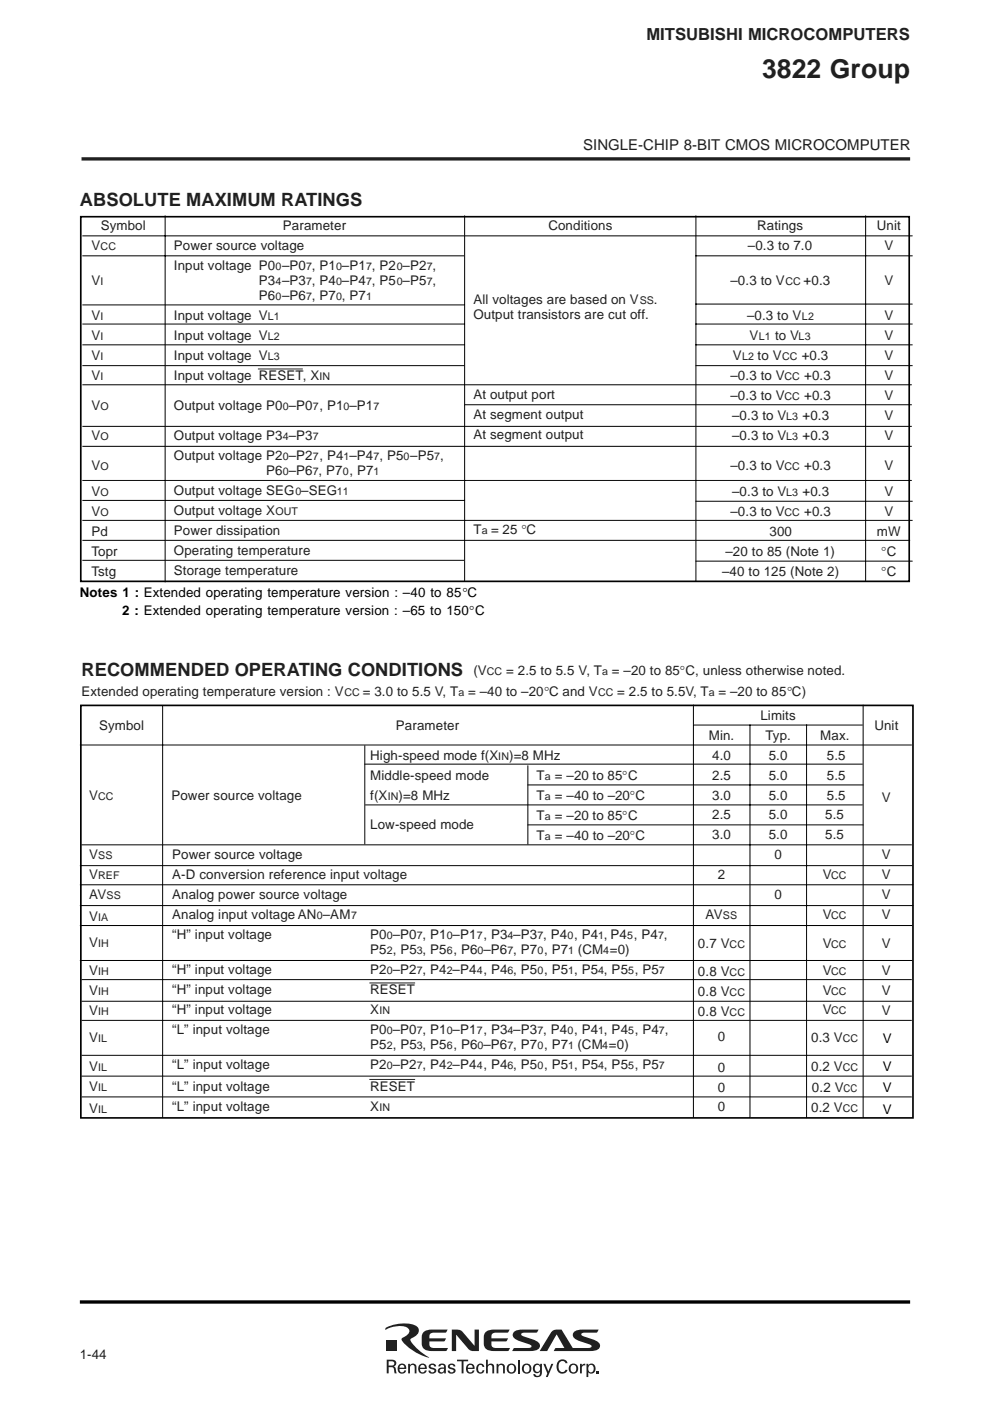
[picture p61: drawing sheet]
<svg xmlns="http://www.w3.org/2000/svg" width="210mm" height="297mm" viewBox="0 0 210 297" stroke-linecap="round" stroke-linejoin="round" font-family="sans-serif">
<defs><g id="words">
<text font-size="5.6" fill="#231f20" x="161.6" y="16.6">3822 Group</text>
<g font-size="3.9" fill="#231f20">
<text x="16.9" y="43.7">ABSOLUTE MAXIMUM RATINGS</text>
<text x="17.3" y="143.4">RECOMMENDED OPERATING CONDITIONS</text>
</g>
<text font-size="3.5" fill="#231f20" x="137.1" y="8.5">MITSUBISHI MICROCOMPUTERS</text>
<text font-size="3.2" fill="#231f20" x="123.6" y="31.7">SINGLE-CHIP 8-BIT CMOS MICROCOMPUTER</text>
<g font-size="2.8" fill="#231f20">
<text x="19.4" y="53.1">V</text>
<text x="21.3" y="48.9">Symbol</text>
<text x="36.9" y="53.1">Power source voltage</text>
<text x="60" y="48.9">Parameter</text>
<text x="116.3" y="48.9">Conditions</text>
<text x="158.6" y="53.1">–0.3 to 7.0</text>
<text x="160.5" y="48.9">Ratings</text>
<text x="185.9" y="48.9">Unit</text>
<text x="187.5" y="53.1">V</text>
<text x="36.9" y="57.3">Input voltage P0 –P0 , P1 –P1 , P2 –P2 ,</text>
<text x="19.4" y="60.5">V</text>
<text x="54.9" y="60.5">P3 –P3 , P4 –P4 , P5 –P5 ,</text>
<text x="54.9" y="63.7">P6 –P6 , P7 , P7</text>
<text x="100.4" y="64.6">All voltages are based on V</text>
<text x="138.6" y="64.6">.</text>
<text x="154.9" y="60.5">–0.3 to V</text>
<text x="170.4" y="60.5">+0.3</text>
<text x="187.5" y="60.5">V</text>
<text x="19.4" y="67.9">V</text>
<text x="36.9" y="67.9">Input voltage V</text>
<text x="100.4" y="67.7">Output transistors are cut off.</text>
<text x="158.4" y="67.9">–0.3 to V</text>
<text x="187.5" y="67.9">V</text>
<text x="19.4" y="72.1">V</text>
<text x="19.4" y="76.4">V</text>
<text x="36.9" y="72.1">Input voltage V</text>
<text x="36.9" y="76.4">Input voltage V</text>
<text x="155.4" y="76.4">V</text>
<text x="158.9" y="72.1">V</text>
<text x="160.6" y="76.4">to V</text>
<text x="164.3" y="72.1">to V</text>
<text x="170" y="76.4">+0.3</text>
<text x="187.5" y="72.1">V</text>
<text x="187.5" y="76.4">V</text>
<text x="19.4" y="80.6">V</text>
<text x="36.9" y="80.6">Input voltage RESET, X</text>
<text x="154.9" y="80.6">–0.3 to V</text>
<text x="170.5" y="80.6">+0.3</text>
<text x="187.5" y="80.6">V</text>
<text x="19.4" y="87">V</text>
<text x="36.9" y="87">Output voltage P0 –P0 , P1 –P1</text>
<text x="100.4" y="84.7">At output port</text>
<text x="100.4" y="88.9">At segment output</text>
<text x="154.9" y="84.8">–0.3 to V</text>
<text x="155.2" y="89.1">–0.3 to V</text>
<text x="170.1" y="89.1">+0.3</text>
<text x="170.5" y="84.8">+0.3</text>
<text x="187.5" y="84.8">V</text>
<text x="187.5" y="89.1">V</text>
<text x="19.4" y="93.3">V</text>
<text x="36.9" y="93.3">Output voltage P3 –P3</text>
<text x="100.4" y="93.1">At segment output</text>
<text x="155.2" y="93.3">–0.3 to V</text>
<text x="170.1" y="93.3">+0.3</text>
<text x="187.5" y="93.3">V</text>
<text x="19.4" y="99.7">V</text>
<text x="36.9" y="97.5">Output voltage P2 –P2 , P4 –P4 , P5 –P5 ,</text>
<text x="56.4" y="100.7">P6 –P6 , P7 , P7</text>
<text x="154.9" y="99.7">–0.3 to V</text>
<text x="170.5" y="99.7">+0.3</text>
<text x="187.5" y="99.7">V</text>
<text x="19.4" y="105.1">V</text>
<text x="36.9" y="105">Output voltage SEG –SEG</text>
<text x="155.2" y="105.1">–0.3 to V</text>
<text x="170.1" y="105.1">+0.3</text>
<text x="187.5" y="105.1">V</text>
<text x="19.4" y="109.4">V</text>
<text x="19.4" y="113.6">Pd</text>
<text x="36.9" y="109.2">Output voltage X</text>
<text x="36.9" y="113.4">Power dissipation</text>
<text x="100.4" y="113.2">T</text>
<text x="104.1" y="113.2">= 25 °C</text>
<text x="154.9" y="109.4">–0.3 to V</text>
<text x="163.2" y="113.6">300</text>
<text x="170.5" y="109.4">+0.3</text>
<text x="185.9" y="113.6">mW</text>
<text x="187.5" y="109.4">V</text>
<text x="19.4" y="117.8">Topr</text>
<text x="36.9" y="117.7">Operating temperature</text>
<text x="153.8" y="117.8">–20 to 85 (Note 1)</text>
<text x="186.8" y="117.8">°C</text>
<text x="19.4" y="122.1">Tstg</text>
<text x="36.9" y="121.9">Storage temperature</text>
<text x="153.1" y="122.1">–40 to 125 (Note 2)</text>
<text x="186.8" y="122.1">°C</text>
<text x="100.4" y="143.1">(V</text>
<text x="107.3" y="143.1">= 2.5 to 5.5 V, T</text>
<text x="129.7" y="143.1">= –20 to 85°C, unless otherwise noted.</text>
<text x="17.3" y="147.6">Extended operating temperature version : V</text>
<text x="76.9" y="147.6">= 3.0 to 5.5 V, T</text>
<text x="99.2" y="147.6">= –40 to –20°C and V</text>
<text x="130.9" y="147.6">= 2.5 to 5.5V, T</text>
<text x="152.3" y="147.6">= –20 to 85°C)</text>
<text x="21" y="154.7">Symbol</text>
<text x="84" y="154.7">Parameter</text>
<text x="161.2" y="152.6">Limits</text>
<text x="185.4" y="154.7">Unit</text>
<text x="78.5" y="161">High-speed mode f(X</text>
<text x="107.9" y="161">)=8 MHz</text>
<text x="150.3" y="156.8">Min.</text>
<text x="151" y="161">4.0</text>
<text x="162.3" y="156.8">Typ.</text>
<text x="163" y="161">5.0</text>
<text x="173.9" y="156.8">Max.</text>
<text x="175.3" y="161">5.5</text>
<text x="78.5" y="165.3">Middle-speed mode</text>
<text x="113.8" y="165.5">T</text>
<text x="117.7" y="165.5">= –20 to 85°C</text>
<text x="151" y="165.3">2.5</text>
<text x="163" y="165.3">5.0</text>
<text x="175.3" y="165.3">5.5</text>
<text x="18.9" y="169.5">V</text>
<text x="36.3" y="169.5">Power source voltage</text>
<text x="78.5" y="169.5">f(X</text>
<text x="84.5" y="169.5">)=8 MHz</text>
<text x="113.8" y="169.7">T</text>
<text x="113.8" y="173.9">T</text>
<text x="117.7" y="169.7">= –40 to –20°C</text>
<text x="117.7" y="173.9">= –20 to 85°C</text>
<text x="151" y="169.5">3.0</text>
<text x="151" y="173.7">2.5</text>
<text x="163" y="169.5">5.0</text>
<text x="163" y="173.7">5.0</text>
<text x="175" y="173.7">5.5</text>
<text x="175.3" y="169.5">5.5</text>
<text x="187" y="170">V</text>
<text x="78.5" y="175.7">Low-speed mode</text>
<text x="113.8" y="178.2">T</text>
<text x="117.7" y="178.2">= –40 to –20°C</text>
<text x="151" y="178">3.0</text>
<text x="163" y="178">5.0</text>
<text x="175" y="178">5.5</text>
<text x="18.9" y="182.2">V</text>
<text x="36.5" y="182.2">Power source voltage</text>
<text x="164.2" y="182.2">0</text>
<text x="187" y="182.2">V</text>
<text x="18.9" y="186.4">V</text>
<text x="18.9" y="190.7">AV</text>
<text x="36.5" y="186.4">A-D conversion reference input voltage</text>
<text x="36.5" y="190.7">Analog power source voltage</text>
<text x="152.2" y="186.4">2</text>
<text x="164.2" y="190.7">0</text>
<text x="174.4" y="186.4">V</text>
<text x="187" y="186.4">V</text>
<text x="187" y="190.7">V</text>
<text x="18.9" y="195.3">V</text>
<text x="36.5" y="194.9">Analog input voltage AN –AM</text>
<text x="149.6" y="194.9">AV</text>
<text x="174.4" y="194.9">V</text>
<text x="187" y="194.9">V</text>
<text x="18.9" y="200.7">V</text>
<text x="36.5" y="199.1">“H” input voltage</text>
<text x="78.5" y="199.1">P0 –P0 , P1 –P1 , P3 –P3 , P4 , P4 , P4 , P4 ,</text>
<text x="78.5" y="202.3">P5 , P5 , P5 , P6 –P6 , P7 , P7</text>
<text x="122.5" y="202.3">(CM =0)</text>
<text x="148" y="201.1">0.7 V</text>
<text x="174.4" y="201.1">V</text>
<text x="187" y="201.1">V</text>
<text x="18.9" y="206.7">V</text>
<text x="36.5" y="206.6">“H” input voltage</text>
<text x="78.5" y="206.6">P2 –P2 , P4 –P4 , P4 , P5 , P5 , P5 , P5 , P5</text>
<text x="148" y="206.9">0.8 V</text>
<text x="174.4" y="206.7">V</text>
<text x="187" y="206.7">V</text>
<text x="18.9" y="211">V</text>
<text x="18.9" y="215.2">V</text>
<text x="36.5" y="210.8">“H” input voltage</text>
<text x="36.5" y="215">“H” input voltage</text>
<text x="78.5" y="210.8">RESET</text>
<text x="78.5" y="215">X</text>
<text x="148" y="211.1">0.8 V</text>
<text x="148" y="215.4">0.8 V</text>
<text x="174.4" y="211">V</text>
<text x="174.4" y="215">V</text>
<text x="187" y="211">V</text>
<text x="187" y="215.2">V</text>
<text x="18.9" y="220.8">V</text>
<text x="36.5" y="219.3">“L” input voltage</text>
<text x="78.5" y="219.3">P0 –P0 , P1 –P1 , P3 –P3 , P4 , P4 , P4 , P4 ,</text>
<text x="152.2" y="220.7">0</text>
<text x="172" y="220.8">0.3 V</text>
<text x="18.9" y="227">V</text>
<text x="36.5" y="226.7">“L” input voltage</text>
<text x="78.5" y="222.4">P5 , P5 , P5 , P6 –P6 , P7 , P7 (CM =0)</text>
<text x="78.5" y="226.7">P2 –P2 , P4 –P4 , P4 , P5 , P5 , P5 , P5 , P5</text>
<text x="152.2" y="227.2">0</text>
<text x="172" y="227">0.2 V</text>
<text x="18.9" y="231.2">V</text>
<text x="36.5" y="231.2">“L” input voltage</text>
<text x="78.5" y="231.2">RESET</text>
<text x="152.2" y="231.4">0</text>
<text x="172.2" y="231.6">0.2 V</text>
<text x="18.9" y="236">V</text>
<text x="36.5" y="235.7">“L” input voltage</text>
<text x="78.5" y="235.7">X</text>
<text x="152.2" y="235.7">0</text>
<text x="172" y="235.8">0.2 V</text>
<text x="16.9" y="288">1-44</text>
</g>
<g font-size="2.8">
<text x="16.9" y="126.5">Notes 1 : Extended operating temperature version : –40 to 85°C</text>
<text x="25.9" y="130.4">2 : Extended operating temperature version : –65 to 150°C</text>
<text x="187.1" y="221.2">V</text>
<text x="187.1" y="227">V</text>
<text x="187.1" y="231.4">V</text>
<text x="187.1" y="236.2">V</text>
</g>
<g font-size="2.3" fill="#231f20">
<text x="21.3" y="53.1">CC</text>
<text x="58.4" y="57.3">0</text>
<text x="64.9" y="57.3">7</text>
<text x="71.3" y="57.3">0</text>
<text x="77.6" y="57.3">7</text>
<text x="84.1" y="57.3">0</text>
<text x="90.5" y="57.3">7</text>
<text x="21.3" y="60.5">I</text>
<text x="58.4" y="60.5">4</text>
<text x="58.4" y="63.7">0</text>
<text x="64.9" y="60.5">7</text>
<text x="64.9" y="63.7">7</text>
<text x="71.3" y="60.5">0</text>
<text x="71.3" y="63.7">0</text>
<text x="77.6" y="60.5">7</text>
<text x="77.6" y="63.7">1</text>
<text x="84.1" y="60.5">0</text>
<text x="90.5" y="60.5">7</text>
<text x="135.6" y="64.6">SS</text>
<text x="166.5" y="60.5">CC</text>
<text x="21.3" y="67.9">I</text>
<text x="56.8" y="67.9">L1</text>
<text x="170" y="67.9">L2</text>
<text x="21.3" y="72.1">I</text>
<text x="21.3" y="76.4">I</text>
<text x="56.8" y="72.1">L2</text>
<text x="56.8" y="76.4">L3</text>
<text x="157.3" y="76.4">L2</text>
<text x="160.9" y="72.1">L1</text>
<text x="165.8" y="76.4">CC</text>
<text x="169.3" y="72.1">L3</text>
<text x="21.3" y="80.6">I</text>
<text x="67.7" y="80.6">IN</text>
<text x="166.3" y="80.6">CC</text>
<text x="21.3" y="87">O</text>
<text x="60" y="87">0</text>
<text x="66.3" y="87">7</text>
<text x="72.8" y="87">0</text>
<text x="79.2" y="87">7</text>
<text x="166.3" y="84.8">CC</text>
<text x="166.7" y="89.1">L3</text>
<text x="21.3" y="93.3">O</text>
<text x="60" y="93.3">4</text>
<text x="66.3" y="93.3">7</text>
<text x="166.7" y="93.3">L3</text>
<text x="21.3" y="99.7">O</text>
<text x="60" y="97.5">0</text>
<text x="60" y="100.7">0</text>
<text x="66.3" y="97.5">7</text>
<text x="66.3" y="100.7">7</text>
<text x="72.7" y="100.7">0</text>
<text x="72.8" y="97.5">1</text>
<text x="79.2" y="97.5">7</text>
<text x="79.2" y="100.7">1</text>
<text x="85.5" y="97.5">0</text>
<text x="92.1" y="97.5">7</text>
<text x="166.3" y="99.7">CC</text>
<text x="21.3" y="105.1">O</text>
<text x="62.6" y="105">0</text>
<text x="71.4" y="105">11</text>
<text x="166.7" y="105.1">L3</text>
<text x="21.3" y="109.4">O</text>
<text x="58.4" y="109.2">OUT</text>
<text x="102.1" y="113.2">a</text>
<text x="166.3" y="109.4">CC</text>
<text x="103.2" y="143.1">CC</text>
<text x="127.7" y="143.1">a</text>
<text x="73" y="147.6">CC</text>
<text x="97.2" y="147.6">a</text>
<text x="126.8" y="147.6">CC</text>
<text x="150.3" y="147.6">a</text>
<text x="105.7" y="161">IN</text>
<text x="115.5" y="165.5">a</text>
<text x="20.8" y="169.5">CC</text>
<text x="82.2" y="169.5">IN</text>
<text x="115.5" y="169.7">a</text>
<text x="115.5" y="173.9">a</text>
<text x="115.5" y="178.2">a</text>
<text x="20.8" y="182.2">SS</text>
<text x="20.8" y="186.4">REF</text>
<text x="22.6" y="190.7">SS</text>
<text x="176.2" y="186.4">CC</text>
<text x="20.8" y="195.3">IA</text>
<text x="67.2" y="194.9">0</text>
<text x="74.4" y="194.9">7</text>
<text x="153.3" y="194.9">SS</text>
<text x="176.2" y="194.9">CC</text>
<text x="20.8" y="200.7">IH</text>
<text x="82" y="199.1">0</text>
<text x="82" y="202.3">2</text>
<text x="88.4" y="199.1">7</text>
<text x="88.4" y="202.3">3</text>
<text x="94.7" y="199.1">0</text>
<text x="94.7" y="202.3">6</text>
<text x="101.1" y="199.1">7</text>
<text x="101.2" y="202.3">0</text>
<text x="107.6" y="199.1">4</text>
<text x="107.6" y="202.3">7</text>
<text x="113.9" y="199.1">7</text>
<text x="113.9" y="202.3">0</text>
<text x="120.3" y="199.1">0</text>
<text x="120.5" y="202.3">1</text>
<text x="126.8" y="199.1">1</text>
<text x="127.9" y="202.3">4</text>
<text x="133" y="199.1">5</text>
<text x="139.5" y="199.1">7</text>
<text x="154.7" y="201.1">CC</text>
<text x="176.2" y="201.1">CC</text>
<text x="20.8" y="206.7">IH</text>
<text x="82" y="206.6">0</text>
<text x="88.4" y="206.6">7</text>
<text x="94.7" y="206.6">2</text>
<text x="101.1" y="206.6">4</text>
<text x="107.6" y="206.6">6</text>
<text x="113.9" y="206.6">0</text>
<text x="120.5" y="206.6">1</text>
<text x="126.8" y="206.6">4</text>
<text x="133.2" y="206.6">5</text>
<text x="139.7" y="206.6">7</text>
<text x="154.7" y="206.9">CC</text>
<text x="176.2" y="206.7">CC</text>
<text x="20.8" y="211">IH</text>
<text x="20.8" y="215.2">IH</text>
<text x="80.4" y="215">IN</text>
<text x="154.7" y="211.1">CC</text>
<text x="154.7" y="215.4">CC</text>
<text x="176.2" y="211">CC</text>
<text x="176.2" y="215">CC</text>
<text x="20.8" y="220.8">IL</text>
<text x="82" y="219.3">0</text>
<text x="88.4" y="219.3">7</text>
<text x="94.7" y="219.3">0</text>
<text x="101.1" y="219.3">7</text>
<text x="107.6" y="219.3">4</text>
<text x="113.9" y="219.3">7</text>
<text x="120.3" y="219.3">0</text>
<text x="126.8" y="219.3">1</text>
<text x="133.2" y="219.3">5</text>
<text x="139.7" y="219.3">7</text>
<text x="178.7" y="220.8">CC</text>
<text x="20.8" y="227">IL</text>
<text x="82" y="222.4">2</text>
<text x="82" y="226.7">0</text>
<text x="88.4" y="222.4">3</text>
<text x="88.4" y="226.7">7</text>
<text x="94.7" y="222.4">6</text>
<text x="94.7" y="226.7">2</text>
<text x="101.1" y="226.7">4</text>
<text x="101.2" y="222.4">0</text>
<text x="107.6" y="222.4">7</text>
<text x="107.6" y="226.7">6</text>
<text x="113.9" y="222.4">0</text>
<text x="113.9" y="226.7">0</text>
<text x="120.5" y="222.4">1</text>
<text x="120.5" y="226.7">1</text>
<text x="126.8" y="226.7">4</text>
<text x="127.7" y="222.4">4</text>
<text x="133.2" y="226.7">5</text>
<text x="139.7" y="226.7">7</text>
<text x="178.7" y="227">CC</text>
<text x="20.8" y="231.2">IL</text>
<text x="178.9" y="231.6">CC</text>
<text x="20.8" y="236">IL</text>
<text x="80.4" y="235.7">IN</text>
<text x="178.7" y="235.8">CC</text>
</g>
</g></defs>
<path d="M17.3 33.7h175.7" fill="none" stroke="#231f20" stroke-width=".71" stroke-linecap="butt"/>
<path d="M16.9 276h176.1" fill="none" stroke="#000" stroke-width=".71" stroke-linecap="butt"/>
<g fill="none" stroke="#000" stroke-width=".21">
<path d="M17.5 50h176M17.5 54.2h80.9M35 45.7v77.8M98.5 45.7v77.6M147.5 54.2h46M147.5 45.7v77.6M183.5 45.7v77.6M17.5 64.6h80.9M17.5 68.7h80.9M17.5 73.1h80.9M17.5 77.5h80.9M147.5 68.7h46"/>
<path d="M147.5 73.1h46M147.5 64.5h46M147.5 77.5h46M17.5 81.6h175.8M17.5 94.6h175.8M17.5 90.4h175.8M98.4 85.8h94.9M17.5 106.1h81.1M17.5 110.3h176M17.5 114.6h175.5M17.5 118.8h80.9M17.5 101.9h175.8"/>
<path d="M147.5 119h46M147.5 106.3h46M16.9 158h176.4M34.5 149.6v87.3M77.3 158v21M146.9 153.7h36M147 149.4v87.5M159 153.6v83.3M171 153.6v83.5M183 149.4v87.5M17.3 179.1h176M77.3 162h105.6"/>
<path d="M77.4 170.7h105.5M111.8 166.4h71.3M111.8 174.9h71.3M111.9 162.3v16.7M16.9 183.5h176.6M16.9 192h176.8M16.9 196.2h176.6M16.9 187.6h176.8M16.9 203.6h176.6M17.3 207.7h176M17.3 212.3h176M17.3 216.3h176"/>
<path d="M17.3 223.7h176M17.3 228.2h176M17.3 232.6h176"/>
</g>
<path d="M17.1 45.9h175.7v77.4h-175.7zM17.1 149.6h176.5v87.4h-176.5z" fill="none" stroke="#000" stroke-width=".35"/>
<path d="M54.7 78.2h9.5M78.3 208.4h9.7M78.3 228.9h9.7" fill="none" stroke="#231f20" stroke-width=".21"/>
<g fill="#231f20">
<path d="M86.5 289.2h.4v.3a.75 .75 0 0 1 .8-.4 .75 .75 0 0 1 .6 .7v1.4h-.4v-1.6a.53 .53 0 0 0-.7-.1 .53 .53 0 0 0-.3 .6v1.1h-.4z"/>
<path d="M91.1 289.2l.3-.1a.79 .79 0 0 1 1.1 .6h-.4a.35 .35 0 0 0-.5-.3 .35 .35 0 0 0-.2 .5l.4 .1a.65 .65 0 0 1 .7 .7 .65 .65 0 0 1-.9 .5 .66 .66 0 0 1-.8-.6h.4a.39 .39 0 0 0 .5 .4 .39 .39 0 0 0 .3-.6 1.13 1.13 0 0 1-1.1-.7z"/>
<path d="M95.2 289.2l.3-.1a.79 .79 0 0 1 1 .6h-.4a.35 .35 0 0 0-.4-.3 .35 .35 0 0 0-.2 .5l.4 .1a.65 .65 0 0 1 .7 .7 .65 .65 0 0 1-.9 .5 .66 .66 0 0 1-.8-.6h.4a.39 .39 0 0 0 .5 .4 .39 .39 0 0 0 .3-.6 1.13 1.13 0 0 1-1.1-.7z"/>
<path d="M96.9 288.3h2.4v.3h-1v2.6h-.4v-2.6h-1z"/>
<path d="M101.3 289.3a.81 .81 0 0 1 .8-.2 .81 .81 0 0 1 .6 .7h-.4a.43 .43 0 0 0-.3-.4 .43 .43 0 0 0-.5 .2l-.1 .6a.58 .58 0 0 0 .1 .6 .58 .58 0 0 0 .6 .1l.2-.4h.4a.92 .92 0 0 1-1.2 .7 .92 .92 0 0 1-.5-1.4z"/>
<path d="M103.1 288.3h.3v1.1a.73 .73 0 0 1 .8-.3 .73 .73 0 0 1 .6 .7v1.4h-.4l-.1-1.5a.52 .52 0 0 0-.6-.2 .52 .52 0 0 0-.3 .6v1.1h-.3z"/>
<path d="M105.3 289.2h.4v.3a.75 .75 0 0 1 .8-.4 .75 .75 0 0 1 .5 .7v1.4h-.3l-.1-1.6a.53 .53 0 0 0-.7-.1 .53 .53 0 0 0-.2 .6v1.1h-.4z"/>
<path d="M82.4 288.6l1 .1a.45 .45 0 0 1 0 .7l-1 .1zM82 288.3v2.9h.4v-1.3h.7a1.44 1.44 0 0 1 .6 1.3h.4l-.1-.6a.79 .79 0 0 0-.5-.9 .75 .75 0 0 0 .5-.9 .75 .75 0 0 0-1-.5z"/>
<path d="M84.9 289.5a.51 .51 0 0 1 .6 0 .51 .51 0 0 1 .2 .5h-1zM84.6 289.3a1.06 1.06 0 0 0-.2 1.4 1.06 1.06 0 0 0 1.4 .4l.3-.5h-.4a.53 .53 0 0 1-.7 .3 .53 .53 0 0 1-.3-.7h1.4a.92 .92 0 0 0-.4-1 .92 .92 0 0 0-1.1 .1z"/>
<path d="M89.3 289.5a.51 .51 0 0 1 .6 0 .51 .51 0 0 1 .2 .5h-1zM89 289.3a1.06 1.06 0 0 0-.2 1.4 1.06 1.06 0 0 0 1.4 .4l.3-.5h-.4a.53 .53 0 0 1-.7 .3 .53 .53 0 0 1-.3-.7h1.4a.92 .92 0 0 0-.4-1 .92 .92 0 0 0-1.1 .1z"/>
<path d="M93.3 290.4l.8-.2a.5 .5 0 0 1-.2 .7 .5 .5 0 0 1-.7-.3zM93.2 289.2l-.3 .5h.4l.4-.3h.3l.1 .5a.89 .89 0 0 0-.9 .1 .89 .89 0 0 0-.3 .9l.4 .3a.74 .74 0 0 0 .9-.3v.3h.3v-.3a2.07 2.07 0 0 0-.2-1.7l-.6-.1z"/>
<path d="M99.4 289.5a.51 .51 0 0 1 .6 0 .51 .51 0 0 1 .2 .5h-1zM99.1 289.3a1.06 1.06 0 0 0-.2 1.4 1.06 1.06 0 0 0 1.4 .4l.3-.5h-.4a.53 .53 0 0 1-.7 .3 .53 .53 0 0 1-.3-.7h1.4a.92 .92 0 0 0-.4-1 .92 .92 0 0 0-1.1 .1z"/>
<path d="M108 289.6a.68 .68 0 0 1 .9-.1 .68 .68 0 0 1 .1 1 .61 .61 0 0 1-.7 .4 .61 .61 0 0 1-.5-.7zM107.4 290.2a1.06 1.06 0 0 0 2.1 0 1.06 1.06 0 0 0-2.1 0z"/>
</g>
<path d="M110 288.3v2.9" fill="none" stroke="#231f20" stroke-width=".38"/>
<g fill="#231f20">
<path d="M115.2 289.2h.4l.7 1.6 .6-1.6h.4l-1.2 2.8h-.4l.3-.8z"/>
<path d="M118.4 288.5a1.12 1.12 0 0 1 1.9 .5h-.4a.81 .81 0 0 0-1.1-.3 .81 .81 0 0 0-.4 1 .81 .81 0 0 0 .4 1.1 .81 .81 0 0 0 1.1-.4h.4a1.2 1.2 0 0 1-1.5 .8 1.2 1.2 0 0 1-.8-1.5l.2-.8z"/>
<path d="M123 289.2h.4v.4l.3-.4 .4-.1-.1 .4a.56 .56 0 0 0-.6 .7v1h-.4z"/>
<path d="M126.5 290.7h.4v.5h-.4z"/>
<path d="M95.8 281.9h1.3l.6 .2 2.9 3.2v-3.4h.9v4.6a2.44 2.44 0 0 1-2.3-.6l-2.5-2.9v3.5h-.9z"/>
<path d="M90 282.3l.9-.4h4l-.4 .6-2.9 .1a.84 .84 0 0 0-.6 1.2h3.6l-.3 .5-.2 .1h-3.1v.6l.3 .6 .3 .2h3.4l-.4 .6-3 .1a1.72 1.72 0 0 1-2.2-1.7 2.42 2.42 0 0 1 .6-2.5z"/>
<path d="M103.1 282.3l1-.4h4l-.4 .6-2.9 .1a.84 .84 0 0 0-.6 1.2h3.5l-.2 .5-.3 .1h-3v.6l.2 .6 .3 .2h3.4l-.3 .6-3 .1a1.72 1.72 0 0 1-2.2-1.7 2.42 2.42 0 0 1 .5-2.5z"/>
<path d="M108.9 282.4a2.43 2.43 0 0 1 1.9-.5h3.4l-.4 .6-2.9 .1-.4 .3a.82 .82 0 0 0 .8 .5 5.5 5.5 0 0 1 3 1.4 .97 .97 0 0 1-.7 1.5l-1.2 .2h-3.8l.4-.7h3.3l.2-.1 .2-.3a.82 .82 0 0 0-.8-.5 5.5 5.5 0 0 1-3-1.3 .91 .91 0 0 1 0-1.2z"/>
<path d="M117 282.3a2.36 2.36 0 0 1 2.1-.4l2.3 3.9h3.6l.4-.4a.82 .82 0 0 0-.8-.5 5.5 5.5 0 0 1-3-1.3 .97 .97 0 0 1 .7-1.6l1.3-.1h3.3l-.3 .6-2.9 .1-.5 .3a.82 .82 0 0 0 .9 .5 5.5 5.5 0 0 1 3 1.4 .97 .97 0 0 1-.7 1.5l-1.3 .2h-7.7l.4-.7h1.9l-1.6-2.8-2.1 3.5h-1.6z"/>
<path d="M82 284.1h2.1v2.1h-2.1z"/>
<path d="M81.8 281.5a8 8 0 0 1 6.2-.5 1.31 1.31 0 0 1 .8 1.4 1.31 1.31 0 0 1-1.1 1.1l-.7 .5a8.6 8.6 0 0 0 4 3.8 9.6 9.6 0 0 1-5.9-3.8l.3-.4a1.9 1.9 0 0 0 1.4-1.6 2.85 2.85 0 0 0-3.3-.7l-1.8 .7z"/>
<path d="M111.2 289.6a.68 .68 0 0 1 .9-.1 .68 .68 0 0 1 .1 1 .61 .61 0 0 1-.7 .4 .61 .61 0 0 1-.4-.7zM110.6 290.2a1.06 1.06 0 0 0 2.1 0 1.06 1.06 0 0 0-2.1 0z"/>
<path d="M113.7 289.5a.69 .69 0 0 1 .8 .6 .69 .69 0 0 1-.8 .7l-.3-.7zM113.2 289.4a.98 .98 0 0 0-.2 1.3 .98 .98 0 0 0 1.3 .3l.2-.2a.62 .62 0 0 1-.1 .8 .62 .62 0 0 1-.8 0l-.1-.3h-.4a.93 .93 0 0 0 1.1 .7 .93 .93 0 0 0 .7-1.1v-1.7h-.4v.3v-.1a.79 .79 0 0 0-1.3 0z"/>
<path d="M121.1 289.6a.68 .68 0 0 1 .9-.1 .68 .68 0 0 1 .2 1 .61 .61 0 0 1-.8 .4 .61 .61 0 0 1-.4-.7zM120.5 290.2a1.1 1.1 0 0 0 2.2 0 1.1 1.1 0 0 0-2.2 0z"/>
<path d="M125 289.5a.69 .69 0 0 1 .8 .2 .69 .69 0 0 1 0 .8 .58 .58 0 0 1-.7 .4 .58 .58 0 0 1-.4-.7zM124.3 289.2v2.8h.4v-1a1.01 1.01 0 0 0 1.7-.7 1.01 1.01 0 0 0-1.5-1l-.2 .2v-.3z"/>
</g>
<use href="#words"/>
</svg>
